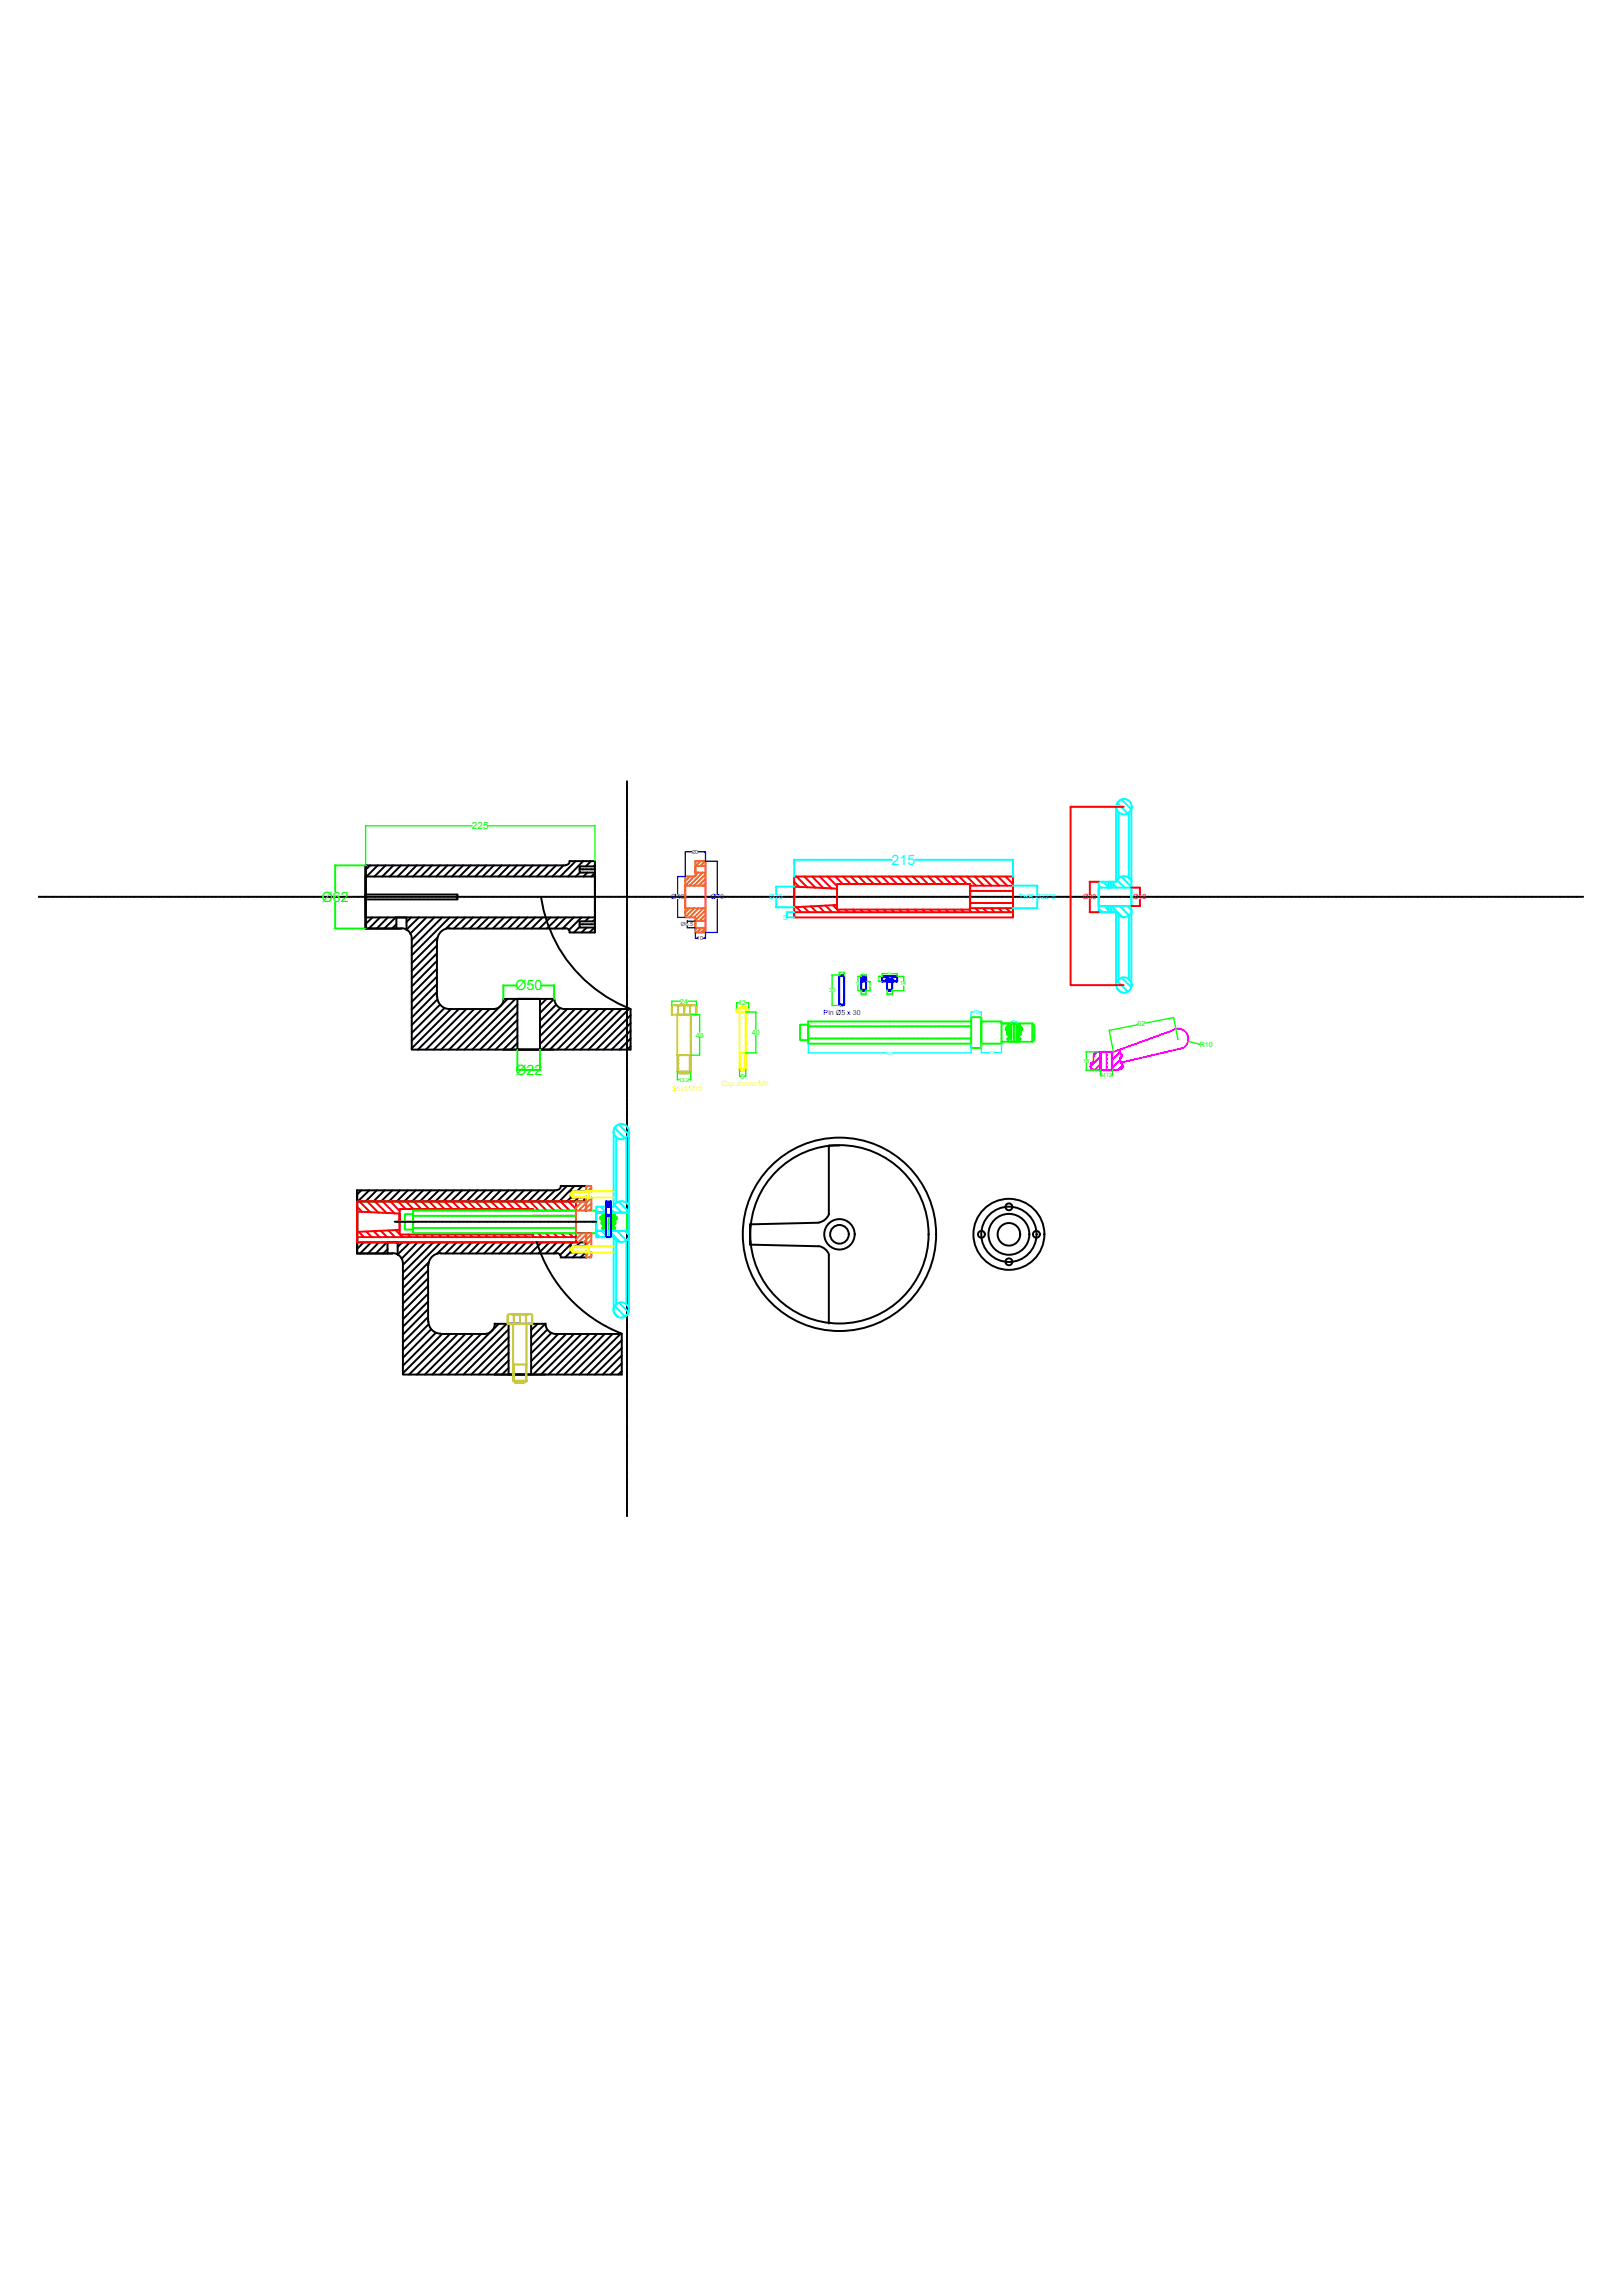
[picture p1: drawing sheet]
<svg xmlns="http://www.w3.org/2000/svg" width="210mm" height="297mm" viewBox="0 0 210 297" stroke-linecap="round" stroke-linejoin="round" font-family="sans-serif">
<defs><g id="words">
<text font-size="1.8" fill="#0ff" x="115.4" y="111.9">215</text>
<g font-size="1.8" fill="#0f0">
<text x="41.6" y="116.7">Ø62</text>
<text x="66.7" y="128.1">Ø50</text>
<text x="66.7" y="139.1">Ø22</text>
</g>
<text font-size="1.3" fill="#0f0" x="61.1" y="107.3">225</text>
<g font-size=".9" fill="#00f">
<text x="86.9" y="116.4">Ø40</text>
<text x="92" y="116.4">Ø70</text>
<text x="106.6" y="131.3">Pin Ø5 x 30</text>
</g>
<g font-size=".9" fill="#0ff">
<text x="99.6" y="116.4">Ø20</text>
<text x="101.3" y="119">5</text>
<text x="131.9" y="116.4">THR Ø22*5</text>
</g>
<g font-size=".9" fill="#f00">
<text x="140.2" y="116.4">Ø30</text>
<text x="146.6" y="116.4">Ø18</text>
</g>
<g font-size=".9" fill="#0f0">
<text x="88" y="129.9">24</text>
<text x="95.5" y="130.1">12</text>
<text x="90" y="134.2">40</text>
<text x="97.3" y="133.9">40</text>
<text x="147.2" y="132.8">62</text>
<text x="155.3" y="135.4">R10</text>
<text x="95.8" y="139.6">6</text>
</g>
<g font-size=".9" fill="#ff0">
<text x="87" y="141.2">Stud M12</text>
<text x="93.4" y="140.4">Cap Screw M6</text>
</g>
<g font-size=".7" fill="#00f">
<text x="89.6" y="110.5">20</text>
<text x="88.1" y="119.8">Ø6.5</text>
<text x="90.2" y="121.6">10</text>
</g>
<g font-size=".7" fill="#0f0">
<text x="107.3" y="128.4">30</text>
<text x="108.7" y="126.1">5</text>
<text x="116.5" y="127.5">14</text>
<text x="140.2" y="137.5">18</text>
<text x="87.8" y="139.9">13.2</text>
<text x="142.5" y="139.4">M12</text>
</g>
<text font-size=".7" fill="#0ff" x="125.9" y="131.2">10</text>
<g font-size=".6" fill="#0f0">
<text x="110.7" y="127.5">14</text>
<text x="111.4" y="128.8">Ø5</text>
<text x="111.6" y="126.3">5</text>
<text x="112.4" y="127.8">9</text>
<text x="113.6" y="126.9">5</text>
<text x="114.8" y="128.8">Ø5</text>
<text x="114.8" y="126.2">15</text>
</g>
<g font-size=".6" fill="#0ff">
<text x="114.7" y="136.4">160</text>
<text x="128" y="136.3">20</text>
</g>
<text font-size=".4" fill="#0ff" x="131" y="132.3">Ø5</text>
</g></defs>
<!-- layer: 0 -->
<g fill="none" stroke="#000" stroke-width=".25">
<path d="M4.9 116h.3M5.2 116h.1M5.4 116h.3M5.7 116h.1M5.9 116h.3M6.3 116h.1M6.4 116h.4M6.8 116h.1M6.9 116h.4M7.4 116h.1M7.5 116h.3M7.9 116h.1"/>
<path d="M8 116h.3M8.4 116h.1M8.5 116h.4M8.9 116h.1M9 116h.4M9.5 116h.1M9.6 116h.3M10 116h.1M10.1 116h.3M10.5 116h.1M10.7 116h.3M11 116h.1"/>
<path d="M11.2 116h.3M11.5 116h.1M11.7 116h.3M12.1 116h.1M12.2 116h.4M12.6 116h.1M12.7 116h.4M13.2 116h.1M13.3 116h.3M13.7 116h.1M13.8 116h.3M14.2 116h.1"/>
<path d="M14.3 116h.4M14.7 116h.1M14.8 116h.4M15.3 116h.1M15.4 116h.3M15.8 116h.1M15.9 116h.3M16.3 116h.1M16.5 116h.2M16.8 116h.1M17 116h.3M17.3 116h.1"/>
<path d="M17.5 116h.3M17.9 116h.1M18 116h.4M18.4 116h.1M18.5 116h.4M19 116h.1M19.1 116h.3M19.5 116h.1M19.6 116h.3M20 116h.1M20.1 116h.4M20.5 116h.1"/>
<path d="M20.6 116h.4M21.1 116h.1M21.2 116h.3M21.6 116h.1M21.7 116h.3M22.1 116h.1M22.3 116h.2M22.6 116h.1M22.8 116h.3M23.1 116h.1M23.3 116h.3M23.7 116h.1"/>
<path d="M23.8 116h.4M24.2 116h.1M24.3 116h.4M24.8 116h.1M24.9 116h.3M25.3 116h.1M25.4 116h.3M25.8 116h.1M25.9 116h.4M26.3 116h.1M26.4 116h.4M26.9 116h.1"/>
<path d="M27 116h.3M27.4 116h.1M27.5 116h.3M27.9 116h.1M28.1 116h.2M28.4 116h.1M28.6 116h.3M28.9 116h.1M29.1 116h.3M29.5 116h.1M29.6 116h.4M30 116h.1"/>
<path d="M30.1 116h.4M30.6 116h.1M30.7 116h.3M31.1 116h.1M31.2 116h.3M31.6 116h.1M31.7 116h.4M32.1 116h.1M32.2 116h.4M32.7 116h.1M32.8 116h.3M33.2 116h.1"/>
<path d="M33.3 116h.3M33.7 116h.1M33.9 116h.2M34.2 116h.1M34.4 116h.3M34.7 116h.1M34.9 116h.3M35.3 116h.1M35.4 116h.4M35.8 116h.1M35.9 116h.4M36.4 116h.1"/>
<path d="M36.5 116h.3M36.9 116h.1M37 116h.3M37.4 116h.1M37.5 116h.4M37.9 116h.1M38 116h.4M38.5 116h.1M38.6 116h.3M39 116h.1M39.1 116h.3M39.5 116h.1"/>
<path d="M39.7 116h.2M40 116h.1M40.2 116h.3M40.5 116h.1M40.7 116h.3M41.1 116h.1M41.2 116h.4M41.6 116h.1M41.7 116h.4M42.1 116h.1M42.3 116h.3M42.7 116h.1"/>
<path d="M42.8 116h.3M43.2 116h.1M43.3 116h.4M43.7 116h.1M43.8 116h.4M44.3 116h.1M44.4 116h.3M44.8 116h.1M44.9 116h.3M45.3 116h.1M45.5 116h.2M45.8 116h.1"/>
<path d="M46 116h.3M46.3 116h.1M46.5 116h.3M46.9 116h.1M47 116h.4M47.3 113.4h29.7v5.3h-29.7v-2.7v.4h11.9v-.7h-11.9v.3zM47.4 116h.1M47.5 116h.4M47.9 112l-.6 .5M47.9 116h.1M48.1 116h.3M48.2 118.7l-.9 .8"/>
<path d="M48.5 116h.1M48.6 116h.3M48.9 112l-1.5 1.4M49 116h.1M49.1 116h.3M49.2 118.7l-1.5 1.4M49.5 116h.1M49.6 116h.4M49.9 112l-1.4 1.4M50.1 116h.1M50.2 118.7l-1.4 1.4M50.2 116h.3"/>
<path d="M50.6 116h.1M50.7 116h.3M50.9 112l-1.4 1.4M51.1 116h.1M51.2 118.7l-1.5 1.4M51.3 116h.2M51.3 119.6l-.6 .5M51.6 116h.1M51.8 116h.3M51.9 112l-1.5 1.4M52.1 116h.1M52.3 116h.3"/>
<path d="M52.7 116h.1M52.8 116h.4M52.9 112l-1.4 1.4M53.2 118.7l-.6 .6M53.2 116h.1M53.3 116h.4M53.7 116h.1M53.9 116h.3M53.9 112l-1.4 1.4M54.2 118.7l-1.6 1.6M54.3 116h.1M54.4 116h.3"/>
<path d="M54.8 116h.1M54.9 112l-1.4 1.4M54.9 116h.3M55.2 118.7l-2.1 2.1M55.3 116h.1M55.4 116h.4M55.9 116h.1M55.9 112l-1.4 1.4M56 116h.3M56.2 118.7l-2.9 2.9M56.4 116h.1M56.5 116h.3"/>
<path d="M56.9 116h.1M56.9 112l-1.4 1.4M57.1 116h.2M57.2 118.7l-3.9 3.9M57.4 116h.1M57.6 116h.3M57.9 112l-1.4 1.4M57.9 116h.1M58.1 116h.3M58.2 118.7l-4.9 4.9M58.5 116h.1M58.6 116h.4"/>
<path d="M58.9 112l-1.4 1.4M59 116h.1M59.1 116h.4M59.2 118.7l-1.5 1.5M59.5 116h.1M59.7 116h.3M59.9 112l-1.4 1.4M60.1 116h.1M60.2 116h.3M60.2 118.7l-1.5 1.4M60.6 116h.1M60.7 116h.3"/>
<path d="M60.9 112l-1.4 1.4M61.1 116h.1M61.2 118.7l-1.4 1.4M61.2 116h.4M61.6 116h.1M61.8 116h.3M61.9 112l-1.4 1.4M62.2 116h.1M62.2 118.7l-1.4 1.4M62.3 116h.3M62.7 116h.1M62.9 116h.2"/>
<path d="M62.9 112l-1.4 1.4M63.2 118.7l-1.4 1.4M63.2 116h.1M63.4 116h.3M63.7 116h.1M63.9 116h.3M63.9 112l-1.4 1.4M64.2 118.7l-1.4 1.4M64.3 116h.1M64.4 116h.4M64.8 116h.1M64.9 112l-1.4 1.4"/>
<path d="M64.9 116h.4M65.2 118.7l-1.4 1.4M65.3 116h.1M65.5 116h.3M65.9 116h.1M65.9 112l-1.4 1.4M66 116h.3M66.2 118.7l-1.4 1.4M66.4 116h.1M66.5 116h.3M66.9 112l-1.4 1.4M66.9 116h.1"/>
<path d="M67 116h.4M67.2 118.7l-1.4 1.4M67.4 116h.1M67.6 116h.3M67.9 112l-1.4 1.4M68 116h.1M68.1 116h.3M68.2 118.7l-1.4 1.4M68.5 116h.1M68.7 116h.2M68.9 112l-1.4 1.4M69 116h.1"/>
<path d="M69.2 116h.3M69.2 118.7l-1.4 1.4M69.5 116h.1M69.7 116h.3a18.4 18.4 0 0 0 11.6 14.5M69.9 112l-1.4 1.4M70.1 116h.1M70.2 118.7l-1.4 1.4M70.2 116h.4M70.6 116h.1M70.7 116h.4M70.9 112l-1.4 1.4M71.1 116h.1"/>
<path d="M71.2 118.7l-1.4 1.4M71.3 116h.3M71.7 116h.1M71.8 116h.3M72 112l-1.5 1.4M72.2 116h.1M72.2 118.7l-1.4 1.4M72.3 116h.3M72.7 116h.1M72.8 116h.4M72.9 112l-1.4 1.4M73.2 112h-25.9v8.1h4.6h-4.6v-8.1v8.1"/>
<path d="M73.2 118.7l-1.4 1.4M73.2 116h.1M73.4 116h.3M73.7 111.4h3.3v9.2h-3.3M73.7 111.4v.3l-.2 .1-.3 .1M73.8 116h.1M73.9 116h.3M74.2 118.7l-1.4 1.4M74.3 116h.1M74.5 116h.2M74.5 111.4l-2 2M74.8 116h.1"/>
<path d="M75 116h.3M75 112.5v.4h2M75 119.9l-.7 .7M75 112.9l-.5 .5M75.3 118.7l-1.7 1.6M75.3 116h.1M75.4 119.6h-.4v.4h2M75.4 112.5h.1M75.4 119.6h.1M75.5 111.4l-2 2M75.5 116h.3M75.6 112.5h.3"/>
<path d="M75.6 119.6h.3M75.9 116h.1M76 112.5h.1M76 119.6h.1M76 112.9l-.5 .5M76 116h.4M76.1 112.5h.3M76.1 119.6h.3M76.2 118.7l-.5 .5M76.4 116h.1M76.5 111.4l-.7 .7M76.5 112.5h.1"/>
<path d="M76.5 119.6h.1M76.5 116h.4M76.6 112.5h.4M76.6 119.6h.4M76.9 116h.1M77 112.1h-2v.4h.4M77 119.2h-2v.4M77 111.9l-.2 .2M77 112.9l-.5 .5M77 118.9l-.3 .3M77.1 116h.3M77.5 116h.1"/>
<path d="M77.6 116h.3M78 116h.1M78.1 116h.3M78.5 116h.1M78.6 116h.4M79 116h.1M79.2 116h.3M79.6 116h.1M79.7 116h.3M80.1 116h.1M80.2 116h.3M80.6 116h.1"/>
<path d="M80.8 116h.3M81.1 116h.1M81.1 101.1v.2M81.1 101.4v.1M81.1 101.5v.4M81.1 101.9v.1M81.1 102.1v.3M81.1 102.5h.1M81.1 102.6v.3M81.1 103v.1M81.1 103.1v.3M81.1 103.5v.1"/>
<path d="M81.1 103.7v.3M81.1 104v.1M81.1 104.2v.3M81.1 104.5v.1M81.1 104.7v.3M81.1 105.1h.1M81.1 105.2v.4M81.1 105.6v.1M81.1 105.7v.4M81.1 106.2h.1M81.1 106.3v.3M81.1 106.7v.1"/>
<path d="M81.1 106.8v.3M81.1 107.2v.1M81.1 107.3v.3M81.1 107.7v.1M81.1 107.9v.3M81.1 108.3h.1M81.1 108.4v.3M81.1 108.8v.1M81.1 108.9v.3M81.1 109.3v.1M81.1 109.5v.3M81.1 109.8v.1"/>
<path d="M81.1 110v.3M81.1 110.3v.1M81.1 110.5v.3M81.1 110.9h.1M81.1 111v.4M81.1 111.4v.1M81.1 111.5v.4M81.1 112h.1M81.1 112.1v.3M81.1 112.5v.1M81.1 112.6v.3M81.1 113v.1"/>
<path d="M81.1 113.1v.3M81.1 113.5v.1M81.1 113.7v.3M81.1 114v.1M81.1 114.2v.3M81.1 114.6v.1M81.1 114.7v.3M81.1 115.1v.1M81.1 115.3v.3M81.1 115.6v.1M81.1 115.8v.3M81.1 116.1v.1"/>
<path d="M81.1 116.3v.3M81.1 116.7h.1M81.1 116.8v.4M81.1 117.2v.1M81.1 117.3v.4M81.1 117.8h.1M81.1 117.9v.3M81.1 118.3h.1M81.1 118.4v.3M81.1 118.8v.1M81.1 118.9v.3M81.1 119.3v.1"/>
<path d="M81.1 119.5v.3M81.1 119.8v.1M81.3 116h.3M81.7 116h.1M81.8 116h.4M82.2 116h.1M82.3 116h.4M82.7 116h.1M82.9 116h.3M83.3 116h.1M83.4 116h.3M83.8 116h.1"/>
<path d="M83.9 116h.3M84.3 116h.1M84.4 116h.4M84.8 116h.1M85 116h.3M85.4 116h.1M85.5 116h.3M85.9 116h.1M86 116h.3M86.4 116h.1M86.6 116h.3M86.9 116h.1"/>
<path d="M87.1 116h.3M87.5 116h.1M87.6 116h.4M88 116h.1M88.1 116h.4M88.5 116h.1M88.7 116h.3M89.1 116h.1M89.2 116h.3M89.6 116h.1M89.7 116h.3M90.1 116h.1"/>
<path d="M90.2 116h.4M90.6 116h.1M90.8 116h.3M91.2 116h.1M91.3 116h.3M91.7 116h.1M91.8 116h.3M92.2 116h.1M92.4 116h.3M92.7 116h.1M92.9 116h.3M93.3 116h.1"/>
<path d="M93.4 116h.4M93.8 116h.1M93.9 116h.4M94.3 116h.1M94.5 116h.3M94.9 116h.1M95 116h.3M95.4 116h.1M95.5 116h.3M95.9 116h.1M96 116h.4M96.4 116h.1"/>
<path d="M96.6 116h.3M97 116h.1M97.1 116h.3M97.5 116h.1M97.6 116h.3M98 116h.1M98.2 116h.3M98.5 116h.1M98.7 116h.3M99.1 116h.1M99.2 116h.4M99.6 116h.1"/>
<path d="M99.7 116h.4M100.1 116h.1M100.3 116h.3M100.7 116h.1M100.8 116h.3M101.2 116h.1M101.3 116h.3M101.7 116h.1M101.8 116h.4M102.2 116h.1M102.4 116h.3M102.8 116h.1"/>
<path d="M102.9 116h.3M103.3 116h.1M103.4 116h.3M103.8 116h.1M104 116h.3M104.3 116h.1M104.5 116h.3M104.9 116h.1M105 116h.4M105.4 116h.1M105.5 116h.4M105.9 116h.1"/>
<path d="M106.1 116h.3M106.5 116h.1M106.6 116h.3M107 116h.1M107.1 116h.3M107.5 116h.1M107.6 116h.4M108 116h.1M108.2 116h.3M108.6 116h.1M108.7 116h.3M109.1 116h.1"/>
<path d="M109.2 116h.3M109.6 116h.1M109.8 116h.3M110.1 116h.1M110.3 116h.3M110.7 116h.1M110.8 116h.4M111.2 116h.1M111.3 116h.4M111.7 116h.1M111.9 116h.3M112.3 116h.1"/>
<path d="M112.4 116h.3M112.8 116h.1M112.9 116h.3M113.3 116h.1M113.4 116h.4M113.8 116h.1M114 116h.3M114.4 116h.1M114.5 116h.3M114.9 116h.1M115 116h.3M115.4 116h.1"/>
<path d="M115.6 116h.3M115.9 116h.1M116.1 116h.3M116.5 116h.1M116.6 116h.4M117 116h.1M117.1 116h.4M117.5 116h.1M117.7 116h.3M118.1 116h.1M118.2 116h.3M118.6 116h.1"/>
<path d="M118.7 116h.3M119.1 116h.1M119.2 116h.4M119.6 116h.1M119.8 116h.3M120.2 116h.1M120.3 116h.3M120.7 116h.1M120.8 116h.3M121.2 116h.1M121.4 116h.3M121.7 116h.1"/>
<path d="M121.9 116h.3M122.3 116h.1M122.4 116h.4M122.8 116h.1M122.9 116h.4M123.3 116h.1M123.5 116h.3M123.9 116h.1M124 116h.3M124.4 116h.1M124.5 116h.3M124.9 116h.1"/>
<path d="M125 116h.4M125.4 116h.1M125.6 116h.3M126 116h.1M126.1 116h.3M126.5 116h.1M126.6 116h.3M127 116h.1M127.2 116h.3M127.5 116h.1M127.7 116h.3M128.1 116h.1"/>
<path d="M128.2 116h.4M128.6 116h.1M128.7 116h.4M129.1 116h.1M129.3 116h.3M129.7 116h.1M129.8 116h.3M130.2 116h.1M130.3 116h.3M130.7 116h.1M130.8 116h.4M131.2 116h.1"/>
<path d="M131.4 116h.3M131.8 116h.1M131.9 116h.3M132.3 116h.1M132.4 116h.3M132.8 116h.1M133 116h.3M133.3 116h.1M133.5 116h.3M133.9 116h.1M134 116h.4M134.4 116h.1"/>
<path d="M134.5 116h.4M134.9 116h.1M135.1 116h.3M135.5 116h.1M135.6 116h.3M136 116h.1M136.1 116h.3M136.5 116h.1M136.6 116h.4M137 116h.1M137.2 116h.3M137.6 116h.1"/>
<path d="M137.7 116h.3M138.1 116h.1M138.2 116h.3M138.6 116h.1M138.8 116h.3M139.1 116h.1M139.3 116h.3M139.7 116h.1M139.8 116h.4M140.2 116h.1M140.3 116h.4M140.7 116h.1"/>
<path d="M140.9 116h.3M141.3 116h.1M141.4 116h.3M141.8 116h.1M141.9 116h.3M142.3 116h.1M142.4 116h.4M142.8 116h.1M143 116h.3M143.4 116h.1M143.5 116h.3M143.9 116h.1"/>
<path d="M144 116h.3M144.4 116h.1M144.6 116h.3M144.9 116h.1M145.1 116h.3M145.5 116h.1M145.6 116h.4M146 116h.1M146.1 116h.4M146.5 116h.1M146.7 116h.3M147.1 116h.1"/>
<path d="M147.2 116h.3M147.6 116h.1M147.7 116h.3M148.1 116h.1M148.2 116h.4M148.6 116h.1M148.8 116h.3M149.2 116h.1M149.3 116h.3M149.7 116h.1M149.8 116h.3M150.2 116h.1"/>
<path d="M150.4 116h.3M150.7 116h.1M150.9 116h.3M151.3 116h.1M151.4 116h.4M151.8 116h.1M151.9 116h.4M152.3 116h.1M152.5 116h.3M152.9 116h.1M153 116h.3M153.4 116h.1"/>
<path d="M153.5 116h.3M153.9 116h.1M154 116h.4M154.4 116h.1M154.6 116h.3M155 116h.1M155.1 116h.3M155.5 116h.1M155.6 116h.3M156 116h.1M156.2 116h.3M156.5 116h.1"/>
<path d="M156.7 116h.3M157.1 116h.1M157.2 116h.4M157.6 116h.1M157.7 116h.4M158.1 116h.1M158.3 116h.3M158.7 116h.1M158.8 116h.3M159.2 116h.1M159.3 116h.3M159.7 116h.1"/>
<path d="M159.8 116h.4M160.2 116h.1M160.4 116h.3M160.8 116h.1M160.9 116h.3M161.3 116h.1M161.4 116h.3M161.8 116h.1M162 116h.3M162.3 116h.1M162.5 116h.3M162.9 116h.1"/>
<path d="M163 116h.4M163.4 116h.1M163.5 116h.4M163.9 116h.1M164.1 116h.3M164.5 116h.1M164.6 116h.3M165 116h.1M165.1 116h.3M165.5 116h.1M165.6 116h.4M166 116h.1"/>
<path d="M166.1 116h.4M166.6 116h.1M166.7 116h.3M167.1 116h.1M167.2 116h.3M167.6 116h.1M167.8 116h.3M168.1 116h.1M168.3 116h.3M168.7 116h.1M168.8 116h.3M169.2 116h.1"/>
<path d="M169.3 116h.4M169.7 116h.1M169.9 116h.3M170.3 116h.1M170.4 116h.3M170.8 116h.1M170.9 116h.3M171.3 116h.1M171.4 116h.4M171.8 116h.1M171.9 116h.4M172.4 116h.1"/>
<path d="M172.5 116h.3M172.9 116h.1M173 116h.3M173.4 116h.1M173.6 116h.3M173.9 116h.1M174.1 116h.3M174.5 116h.1M174.6 116h.3M175 116h.1M175.1 116h.4M175.5 116h.1"/>
<path d="M175.7 116h.3M176.1 116h.1M176.2 116h.3M176.6 116h.1M176.7 116h.3M177.1 116h.1M177.2 116h.4M177.6 116h.1M177.7 116h.4M178.2 116h.1M178.3 116h.3M178.7 116h.1"/>
<path d="M178.8 116h.3M179.2 116h.1M179.4 116h.3M179.7 116h.1M179.9 116h.3M180.3 116h.1M180.4 116h.3M180.8 116h.1M180.9 116h.4M181.3 116h.1M181.5 116h.3M181.8 116h.1"/>
<path d="M182 116h.3M182.4 116h.1M182.5 116h.3M182.9 116h.1M183 116h.4M183.4 116h.1M183.5 116h.4M184 116h.1M184.1 116h.3M184.5 116h.1M184.6 116h.3M185 116h.1"/>
<path d="M185.2 116h.3M185.5 116h.1M185.7 116h.3M186.1 116h.1M186.2 116h.3M186.6 116h.1M186.7 116h.4M187.1 116h.1M187.3 116h.3M187.6 116h.1M187.8 116h.3M188.2 116h.1"/>
<path d="M188.3 116h.3M188.7 116h.1M188.8 116h.4M189.2 116h.1M189.3 116h.4M189.8 116h.1M189.9 116h.3M190.3 116h.1M190.4 116h.3M190.8 116h.1M191 116h.3M191.3 116h.1"/>
<path d="M191.5 116h.3M191.9 116h.1M192 116h.3M192.4 116h.1M192.5 116h.4M192.9 116h.1M193.1 116h.3M193.4 116h.1M193.6 116h.3M194 116h.1M194.1 116h.3M194.5 116h.1"/>
<path d="M194.6 116h.4M195 116h.1M195.1 116h.4M195.6 116h.1M195.7 116h.3M196.1 116h.1M196.2 116h.3M196.6 116h.1M196.8 116h.3M197.1 116h.1M197.3 116h.3M197.7 116h.1"/>
<path d="M197.8 116h.3M198.2 116h.1M198.3 116h.4M198.7 116h.1M198.9 116h.3M199.2 116h.1M199.4 116h.3M199.8 116h.1M199.9 116h.3M200.3 116h.1M200.4 116h.4M200.8 116h.1"/>
<path d="M200.9 116h.4M201.4 116h.1M201.5 116h.3M201.9 116h.1M202 116h.3M202.4 116h.1M202.6 116h.3M202.9 116h.1M203.1 116h.3M203.5 116h.1M203.6 116h.3M204 116h.1"/>
<path d="M204.1 116h.4M204.5 116h.1M204.7 116h.2M51.3 120.1v-1.4h1.3v1.6M52 120.1a1.33 1.33 0 0 1 1.3 1.3M53.3 121.4v14.4h28.3v-5.3h-8.5M56.5 122.3l-3.2 3.3M56.5 123.3l-3.2 3.3M56.5 124.3l-3.2 3.3M56.5 125.3l-3.2 3.3M56.5 126.4l-3.2 3.2M56.5 127.3l-3.2 3.3"/>
<path d="M56.5 128.3l-3.2 3.3M56.5 121.7v7.3M56.6 129a1.59 1.59 0 0 0 1.6 1.5M56.6 129.3l-3.3 3.3M56.6 121.3l-3.3 3.3M56.9 130l-3.6 3.6M57.5 130.4l-4.2 4.2M58.2 120.1h15M58.2 120.1a1.59 1.59 0 0 0-1.6 1.6M58.4 130.5l-5.1 5.1M59.4 130.5l-5.3 5.3M60.4 130.5l-5.3 5.3"/>
<path d="M61.4 130.5l-5.3 5.3M62.4 130.5l-5.3 5.3M63.4 130.5l-5.3 5.3M65.1 129.2h3.3h-1.4v6.6h2.9v-6.6h-1.5h3.3l-1.8 1.8M65.2 129.2a1.33 1.33 0 0 1-1.4 1.3h-5.6M65.7 129.2l-6.6 6.6M66.7 129.2l-6.6 6.6M67 129.9l-5.9 5.9M67 131l-4.9 4.8M67 131.9l-3.9 3.9M67 133l-2.9 2.8M67 134l-1.9 1.8h6.6"/>
<path d="M67 134.9l-.9 .9M70.7 129.2l-.8 .9M71.7 129.2a1.33 1.33 0 0 0 1.4 1.3M72 130l-2.1 2.1M72.5 130.4l-2.6 2.7M73.2 120.1l.3 .1 .2 .1v.3M73.4 130.5l-3.5 3.6M74.4 130.5l-4.5 4.6M75.4 130.5l-5.3 5.3M75.9 120l-.6 .6M76.4 130.5l-5.3 5.3M76.9 120l-.6 .6"/>
<path d="M77.4 130.5l-5.3 5.3M78.4 130.5l-5.3 5.3M79.4 130.5l-5.2 5.3M80.4 130.5l-5.3 5.3M81.1 120v.3M81.1 120.4h.1M81.1 120.5v.3M81.1 120.9v.1M81.1 121.1v.3M81.1 121.4v.1M81.1 121.6v.3M81.1 121.9v.1"/>
<path d="M81.1 122.1v.3M81.1 122.5h.1M81.1 122.6v.4M81.1 123v.1M81.1 123.1v.4M81.1 123.6h.1M81.1 123.7v.3M81.1 124.1h.1M81.1 124.2v.3M81.1 124.6v.1M81.1 124.7v.3M81.1 125.1v.1"/>
<path d="M81.1 125.3v.3M81.1 125.6v.1M81.1 125.8v.3M81.1 126.2h.1M81.1 126.3v.3M81.1 126.7v.1M81.1 126.9v.3M81.1 127.2v.1M81.1 127.4v.3M81.1 127.7v.1M81.1 127.9v.3M81.1 128.3h.1"/>
<path d="M81.1 128.4v.4M81.1 128.8v.1M81.1 128.9v.4M81.1 129.4h.1M81.1 129.5v.3M81.1 129.9h.1M81.1 130v.3M81.1 130.4v.1M81.1 130.5v.3M81.1 130.9v.1M81.1 131v.4M81.1 131.4v.1"/>
<path d="M81.1 131.6v.3M81.1 132h.1M81.1 132.1v.3M81.1 132.5v.1M81.1 132.6v.4M81.1 133v.1M81.1 133.2v.3M81.1 133.5v.1M81.1 133.7v.3M81.1 134.1h.1M81.1 134.2v.4M81.1 134.6v.1"/>
<path d="M81.1 134.7v.4M81.1 135.2h.1M81.1 135.3v.3M81.1 135.7h.1M81.1 136.2v.1M81.1 136.3v.3M81.1 136.7v.1M81.1 136.8v.4M81.1 137.2v.1M81.1 137.4v.3M81.1 137.8h.1M81.1 137.9v.3"/>
<path d="M81.1 138.3v.1M81.1 138.4v.4M81.1 138.8v.1M81.1 139v.3M81.1 139.3v.1M81.1 139.5v.3M81.1 139.9h.1M81.4 130.5l-5.3 5.3M81.6 131.3l-4.4 4.5M81.6 132.4l-3.5 3.4M81.6 133.3l-2.5 2.5M81.6 134.4l-1.4 1.4"/>
<path d="M81.6 135.4l-.5 .4v.3M46.2 157.8v2.9h29.6v-1.2v1.9M46.8 154l-.6 .5M47.8 154l-1.5 1.4M48.8 154l-1.5 1.4M49.8 154l-1.5 1.4M50.8 154l-1.5 1.4M51.1 158.1h.3M51.4 158.1h.1M51.5 158.1h.4M51.8 154l-1.5 1.4M52 158.1h.1"/>
<path d="M52.1 158.1h.3M52.5 158.1h.1M52.6 158.1h.3M52.8 154l-1.5 1.4M53 158.1h.1M53.2 158.1h.3M53.5 158.1h.1M53.7 158.1h.3M53.8 154l-1.5 1.4M54.1 158.1h.1M54.2 158.1h.3M54.6 158.1h.1"/>
<path d="M54.7 158.1h.4M54.8 154l-1.5 1.4M55.1 158.1h.1M55.3 158.1h.3M55.7 158.1h.1M55.8 154l-1.5 1.4M55.8 158.1h.3M56.2 158.1h.1M56.3 158.1h.3M56.7 158.1h.1M56.8 154l-1.5 1.4M56.8 158.1h.4"/>
<path d="M57.2 158.1h.1M57.3 158.1h.4M57.8 154l-1.5 1.4M57.8 158.1h.1M57.9 158.1h.3M58.3 158.1h.1M58.4 158.1h.3M58.8 154l-1.5 1.4M58.8 158.1h.1M59 158.1h.3M59.3 158.1h.1M59.5 158.1h.3"/>
<path d="M59.8 154l-1.5 1.4M59.9 158.1h.1M60 158.1h.3M60.4 158.1h.1M60.5 158.1h.4M60.8 154l-1.5 1.4M60.9 158.1h.1M61.1 158.1h.3M61.5 158.1h.1M61.6 158.1h.3M61.8 154l-1.4 1.4M62 158.1h.1"/>
<path d="M62.1 158.1h.3M62.5 158.1h.1M62.6 158.1h.4M62.8 154l-1.5 1.4M63 158.1h.1M63.1 158.1h.4M63.6 158.1h.1M63.7 158.1h.3M63.8 154l-1.5 1.4M64.1 158.1h.1M64.2 158.1h.3M64.6 158.1h.1"/>
<path d="M64.8 158.1h.3M64.8 154l-1.4 1.4M65.1 158.1h.1M65.3 158.1h.3M65.7 158.1h.1M65.8 154l-1.5 1.4M65.8 158.1h.3M66.2 158.1h.1M66.3 158.1h.4M66.7 158.1h.1M66.8 154l-1.5 1.4M66.9 158.1h.3"/>
<path d="M67.3 158.1h.1M67.4 158.1h.3M67.8 158.1h.1M67.8 154l-1.4 1.4M67.9 158.1h.3M68.3 158.1h.1M68.4 158.1h.4M68.8 154l-1.5 1.4M68.8 158.1h.1M68.9 158.1h.4M69.4 158.1h.1M69.5 158.1h.3"/>
<path d="M69.8 154l-1.4 1.4M69.9 158.1h.1M70 158.1h.3M70.4 158.1h.1M70.6 158.1h.3M70.8 154l-1.4 1.4M70.9 158.1h.1M71.1 158.1h.3M71.5 158.1h.1M71.6 158.1h.3M71.8 154l-1.5 1.4M72 158.1h.1"/>
<path d="M72 154h-25.8v8.2h4.6h-4.6v-8.2v8.2M72.1 158.1h.4M72.5 158.1h.1M72.5 153.4h3.3v.8M72.6 153.4l-.1 .3-.2 .2-.2 .1M72.7 158.1h.3M73.1 158.1h.1M73.2 158.1h.3M73.3 153.4l-1.9 2M73.6 158.1h.1M73.7 158.1h.3M73.9 154.9l-.6 .5"/>
<path d="M74.1 158.1h.1M74.2 158.1h.4M74.3 153.4l-1.9 2M74.6 158.1h.1M74.7 158.1h.4M74.9 154.9l-.5 .5M75.2 158.1h.1M75.3 158.1h.3M75.3 153.4l-.6 .7M75.7 158.1h.1M75.8 158.1h.3M75.8 154.8v1.8v-1.2h-29.6v2.7"/>
<path d="M75.8 154.1h-1.9v.8h1.9M75.8 154l-.1 .1M75.8 155l-.4 .4M76.2 158.1h.1M76.4 158.1h.3M76.7 158.1h.1M76.9 158.1h.3M81.1 140v.4M81.1 140.4v.1M81.1 140.5v.4M81.1 141h.1M81.1 141.1v.3"/>
<path d="M81.1 141.5h.1M81.1 141.6v.3M81.1 142v.1M81.1 142.1v.3M81.1 142.5v.1M81.1 142.6v.4M81.1 143v.1M81.1 143.2v.3M81.1 143.6h.1M81.1 143.7v.3M81.1 144.1v.1M81.1 144.2v.4"/>
<path d="M81.1 144.6v.1M81.1 144.8v.3M81.1 145.1v.1M81.1 145.3v.3M81.1 145.7h.1M81.1 145.8v.4M81.1 146.2v.1M81.1 146.3v.4M81.1 146.8h.1M81.1 146.9v.3M81.1 147.3h.1M81.1 147.4v.3"/>
<path d="M81.1 147.8v.1M81.1 147.9v.3M81.1 148.3v.1M81.1 148.4v.4M81.1 148.8v.1M81.1 149v.3M81.1 149.4h.1M81.1 149.5v.3M81.1 149.9v.1M81.1 150v.4M81.1 150.4v.1M81.1 150.6v.3"/>
<path d="M81.1 150.9v.1M81.1 151.1v.3M81.1 151.5h.1M81.1 151.6v.4M81.1 152v.1M81.1 152.1v.4M81.1 152.6h.1M81.1 152.7v.3M81.1 153.1h.1M81.1 153.2v.3M81.1 153.6v.1M81.1 153.7v.3"/>
<path d="M81.1 154.1v.1M81.1 154.2v.4M81.1 154.6v.1M81.1 154.8v.3M81.1 155.2h.1M81.1 155.3v.3M81.1 155.7v.1M81.1 155.8v.4M81.1 156.2v.1M81.1 156.4v.3M81.1 156.7v.1M81.1 156.9v.3"/>
<path d="M81.1 157.3h.1M81.1 157.4v.4M81.1 157.8v.1M81.1 157.9v.4M81.1 158.4h.1M81.1 158.5v.3M81.1 158.9h.1M81.1 159v.3M81.1 159.4v.1M81.1 159.5v.3M81.1 159.9v.1M97.1 158.4v1.3"/>
<path d="M105.9 158.2l-8.8 .2v2.6l8.8 .2M107.3 157a1.71 1.71 0 0 1-1.3 1.2M108.6 148.2h-1.3v8.9M47.1 160.7l-.9 .9M48 160.7l-1.4 1.5M49.1 160.7l-1.5 1.5M50.1 160.7l-1.5 1.5M50.2 162.2v-1.5h1.3v1.6M50.2 161.6l-.6 .6M50.8 162.1a1.33 1.33 0 0 1 1.3 1.4M52.1 160.7l-.6 .6M52.1 163.5v14.3h28.4v-5.2h-8.6a1.33 1.33 0 0 1-1.3-1.4"/>
<path d="M53.1 160.7l-1.6 1.6M54 160.7l-2 2.1M55.1 160.7l-3 2.9M55.4 164.4l-3.3 3.3M55.4 165.4l-3.3 3.2M55.4 166.4l-3.3 3.3M55.4 167.4l-3.3 3.3M55.4 168.4l-3.3 3.2M55.4 169.4l-3.3 3.3M55.4 170.4l-3.3 3.3M55.4 163.7v7.3M55.4 170.9a1.59 1.59 0 0 0 1.6 1.6"/>
<path d="M55.4 171.4l-3.3 3.3M55.5 163.3l-3.4 3.4M55.8 172l-3.7 3.7M56.1 160.7l-4 4M56.4 172.5l-4.3 4.2M57 172.6h5.7M57 162.2h15M57 162.1a1.59 1.59 0 0 0-1.6 1.6M57.1 160.7l-5 4.9M57.2 172.6l-5.1 5.1M58.1 160.7l-1.6 1.5M58.2 172.6l-5.3 5.2"/>
<path d="M59.1 160.7l-1.5 1.5M59.3 172.6l-5.3 5.2M60.1 160.7l-1.5 1.5M60.2 172.6l-5.2 5.2M61.1 160.7l-1.5 1.5M61.2 172.6l-5.2 5.2M62.1 160.7l-1.5 1.5M62.3 172.6l-5.3 5.2M63.1 160.7l-1.5 1.5M64 171.3h3.3h-1.5v6.5h2.9v-6.5h-1.4h3.3M64 171.2a1.33 1.33 0 0 1-1.3 1.4M64.1 160.7l-1.5 1.5"/>
<path d="M64.5 171.3l-6.5 6.5M65.1 160.7l-1.4 1.5M65.6 171.3l-6.6 6.5M65.8 172l-5.8 5.8M65.8 173l-4.8 4.8M65.8 174l-3.8 3.8M65.8 175l-2.8 2.8M65.8 176l-1.8 1.8h6.6M65.8 177l-.8 .8M66.1 160.7l-1.5 1.5M67.1 160.7l-1.5 1.5M68.1 160.7l-1.4 1.5"/>
<path d="M69.1 160.7l-1.5 1.5M69.5 160.7a18.6 18.6 0 0 0 11 11.8M69.6 171.3l-.9 .8M70.1 160.7l-1.4 1.5M70.6 171.3l-1.9 1.8M70.8 172l-2.1 2.1M71.1 160.7l-1.4 1.5M71.4 172.5l-2.7 2.6M72.1 162.1l.2 .1 .2 .2 .1 .3M72.1 160.7l-1.5 1.5M72.2 172.6l-3.5 3.5M73.1 160.7l-1.4 1.5"/>
<path d="M73.3 172.6l-4.6 4.5M73.9 162l-.8 .7M74.1 160.7l-1.6 1.7M74.3 172.6l-5.3 5.2M74.8 162l-.7 .7M75.1 160.7l-.5 .5M75.3 172.6l-5.3 5.2M75.8 162l-.7 .7M75.8 161.9v.8h-3.3M75.8 161.2h-1.9v.8h1.9M75.8 161l-.2 .2M76.3 172.6l-5.3 5.2"/>
<path d="M77.3 172.6l-5.3 5.2M78.3 172.6l-5.3 5.2M79.3 172.6l-5.3 5.2M80.3 172.6l-5.3 5.2M80.5 173.4l-4.5 4.4M80.5 174.4l-3.5 3.4M80.5 175.4l-2.5 2.4M80.5 176.4l-1.5 1.4M80.5 177.4l-.5 .4M81.1 160v.4M81.1 160.4v.1M81.1 160.6v.3"/>
<path d="M81.1 161h.1M81.1 161.1v.3M81.1 161.5v.1M81.1 161.6v.4M81.1 162v.1M81.1 162.2v.3M81.1 162.5v.1M81.1 162.7v.3M81.1 163.1h.1M81.1 163.2v.4M81.1 163.6v.1M81.1 163.7v.4"/>
<path d="M81.1 164.2h.1M81.1 164.3v.3M81.1 164.7h.1M81.1 164.8v.3M81.1 165.2v.1M81.1 165.3v.3M81.1 165.7v.1M81.1 165.8v.4M81.1 166.2v.1M81.1 166.4v.3M81.1 166.8h.1M81.1 166.9v.3"/>
<path d="M81.1 167.3v.1M81.1 167.4v.4M81.1 167.8v.1M81.1 168v.3M81.1 168.3v.1M81.1 168.5v.3M81.1 168.9h.1M81.1 169v.4M81.1 169.4v.1M81.1 169.5v.4M81.1 170h.1M81.1 170.1v.3"/>
<path d="M81.1 170.5h.1M81.1 170.6v.3M81.1 171v.1M81.1 171.1v.3M81.1 171.5v.1M81.1 171.6v.4M81.1 172v.1M81.1 172.2v.3M81.1 172.6h.1M81.1 172.7v.3M81.1 173.1v.1M81.1 173.2v.4"/>
<path d="M81.1 173.6v.1M81.1 173.8v.3M81.1 174.1v.1M81.1 174.3v.3M81.1 174.7h.1M81.1 174.8v.4M81.1 175.2v.1M81.1 175.3v.4M81.1 175.8h.1M81.1 175.9v.3M81.1 176.3h.1M81.1 176.4v.3"/>
<path d="M81.1 176.8v.1M81.1 176.9v.3M81.1 177.3v.1M81.1 177.4v.4M81.1 177.8v.1M81.1 178v.3M81.1 178.4h.1M81.1 178.5v.3M81.1 178.9v.1M81.1 179v.4M81.1 179.4v.1M81.1 179.6v.3"/>
<path d="M81.1 179.9v.1M106 161.2a1.71 1.71 0 0 1 1.3 1.1M107.3 162.3v8.9M81.1 180.1v.3M81.1 180.5h.1M81.1 180.6v.4M81.1 181v.1M81.1 181.1v.4M81.1 181.6h.1M81.1 181.7v.3M81.1 182.1h.1M81.1 182.2v.3"/>
<path d="M81.1 182.6v.1M81.1 182.7v.3M81.1 183.1v.1M81.1 183.2v.4M81.1 183.6v.1M81.1 183.8v.3M81.1 184.2h.1M81.1 184.3v.3M81.1 184.7v.1M81.1 184.8v.4M81.1 185.2v.1M81.1 185.4v.3"/>
<path d="M81.1 185.7v.1M81.1 185.9v.3M81.1 186.3h.1M81.1 186.4v.4M81.1 186.8v.1M81.1 186.9v.4M81.1 187.4h.1M81.1 187.5v.3M81.1 187.9h.1M81.1 188v.3M81.1 188.4v.1M81.1 188.5v.3"/>
<path d="M81.1 188.9v.1M81.1 189v.4M81.1 189.4v.1M81.1 189.6v.3M81.1 190h.1M81.1 190.1v.3M81.1 190.5v.1M81.1 190.6v.4M81.1 191v.1M81.1 191.2v.3M81.1 191.5v.1M81.1 191.7v.3"/>
<path d="M81.1 192.1h.1M81.1 192.2v.4M81.1 192.6v.1M81.1 192.7v.4M81.1 193.2h.1M81.1 193.3v.3M81.1 193.7h.1M81.1 193.8v.3M81.1 194.2v.1M81.1 194.3v.3M81.1 194.7v.1M81.1 194.8v.4"/>
<path d="M81.1 195.2v.1M81.1 195.4v.3M81.1 195.8h.1M81.1 195.9v.3"/>
<circle cx="108.6" cy="159.7" r="12.5"/>
<circle cx="108.6" cy="159.7" r="11.5"/>
<circle cx="108.6" cy="159.7" r="1.97"/>
<circle cx="108.6" cy="159.7" r="1.21"/>
<circle cx="127" cy="159.7" r=".44"/>
<circle cx="130.6" cy="159.7" r="4.6"/>
<circle cx="130.6" cy="159.7" r="3.6"/>
<circle cx="130.6" cy="159.7" r="2.65"/>
<circle cx="130.6" cy="159.7" r="1.46"/>
<circle cx="130.6" cy="156.1" r=".44"/>
<circle cx="134.1" cy="159.7" r=".44"/>
<circle cx="130.6" cy="163.2" r=".44"/>
</g>
<g fill="none" stroke="#f00" stroke-width=".25">
<path d="M102.8 113.4h28.3v5.3h-28.3zM102.8 116v-1.3v2.7l5.5-.3v-2.1v1M102.8 118.7v-.7h28.3v.7M102.8 114.1l.6 .7M102.8 114.7l5.5 .3M103 117.3l.7 .7M103.1 113.4l1.4 1.4M104 117.3l.7 .7M104.1 113.4l1.4 1.4M104.9 117.2l.8 .8M105.1 113.4l1.5 1.5M105.9 117.2l.8 .8"/>
<path d="M106.1 113.4l1.5 1.6M106.8 117.2l.9 .8M107.1 113.4l1.2 1.2M107.8 117.1l.5 .5M108.1 113.4l1 1M108.3 114.4h17.2v3.3h-17.2zM108.4 117.7l.3 .3M109.1 113.4l1 1M109.4 117.7l.3 .3M110.1 113.4l1 1M110.4 117.7l.3 .3M111.1 113.4l1 1"/>
<path d="M111.4 117.7l.3 .3M112.1 113.4l1 1M112.4 117.7l.3 .3M113.1 113.4l1 1M113.4 117.7l.3 .3M114.1 113.4l1 1M114.4 117.7l.3 .3M115.1 113.4l1 1M115.4 117.7l.3 .3M116.1 113.4l1 1M116.4 117.7l.3 .3M117.1 113.4l1 1"/>
<path d="M117.4 117.7l.3 .3M118.1 113.4l1 1M118.4 117.7l.3 .3M119.1 113.4l1 1M119.4 117.7l.3 .3M120.1 113.4l1 1M120.4 117.7l.3 .3M121.1 113.4l1 1M121.4 117.7l.3 .3M122.1 113.4l1 1M122.4 117.7l.3 .3M123.1 113.4l1 1"/>
<path d="M123.4 117.7l.3 .3M124.1 113.4l1 1M124.4 117.7l.3 .3M125.1 113.4l1.2 1.2M125.4 117.7l.3 .3M125.5 114.6h5.6v2.9h-5.6zM125.5 115.3h.1M125.5 116.8h.1M125.7 115.3h.1M125.7 116.8h.1M125.9 115.3h.1M125.9 116.8h.1"/>
<path d="M126.1 115.3h.1M126.1 116.8h.1M126.1 113.4l1.2 1.2M126.2 117.5l.5 .5M126.3 115.3h.1M126.3 116.8h.1M126.5 115.3h.1M126.5 116.8h.1M126.7 115.3h.1M126.7 116.8h.1M126.9 115.3h.1M126.9 116.8h.1"/>
<path d="M127.1 115.3h.1M127.1 116.8h.1M127.1 113.4l1.2 1.2M127.2 117.5l.5 .5M127.3 115.3h.1M127.3 116.8h.1M127.5 115.3h.1M127.5 116.8h.1M127.7 115.3h.1M127.7 116.8h.1M127.9 115.3h.1M127.9 116.8h.1"/>
<path d="M128.1 115.3h.1M128.1 116.8h.1M128.1 113.4l1.2 1.2M128.2 117.5l.5 .5M128.3 115.3h.1M128.3 116.8h.1M128.5 115.3h.1M128.5 116.8h.1M128.7 115.3h.1M128.7 116.8h.1M128.8 115.3h.2M128.8 116.8h.2"/>
<path d="M129.1 115.3h.1M129.1 116.8h.1M129.1 113.4l1.2 1.2M129.2 117.5l.5 .5M129.3 115.3h.1M129.3 116.8h.1M129.4 115.3h.2M129.4 116.8h.2M129.7 115.3h.1M129.7 116.8h.1M129.9 115.3h.1M129.9 116.8h.1"/>
<path d="M130 115.3h.2M130 116.8h.2M130.1 113.4l1 1M130.2 117.5l.6 .5M130.2 115.3h.2M130.2 116.8h.2M130.5 115.3h.1M130.5 116.8h.1M130.6 115.3h.2M130.6 116.8h.2M130.8 115.3h.2M130.8 116.8h.2"/>
<path d="M131 115.3h.1M131 116.8h.1M138.5 104.4h6.9M138.5 104.4v11.5M138.5 115.9v11.5M141 114.1h1.2M141 118h1.2M141 114.1v1.6M141 116.4v1.6M146.4 114.8h1.1M147.5 116.4v.8h-1.1M147.5 114.9v.8"/>
<path d="M138.5 127.5h6.9M46.2 155.4h28.3v5.3h-28.3zM46.2 158.1v-1.4v2.7l5.5-.3v-2.1v1.1M46.2 156.1l.6 .7M46.2 156.7l5.5 .3M46.4 159.4l.7 .6M46.5 155.4l1.4 1.4M47.4 159.3l.7 .7M47.5 155.4l1.5 1.5M48.4 159.3l.7 .7M48.5 155.4l1.5 1.5M49.3 159.2l.8 .8"/>
<path d="M49.5 155.4l1.6 1.6M50.3 159.2l.8 .8M50.5 155.4l1.2 1.3M51.2 159.2l.5 .5M51.5 155.4l1 1M51.7 156.4h17.3v.2h5.5v2.9h-5.5v.2h-17.3zM51.8 159.7l.3 .3M52.5 155.4l1 1M52.8 159.7l.3 .3M53.5 155.4l1 1M53.8 159.7l.3 .3M54.5 155.4l1 1"/>
<path d="M54.8 159.7l.3 .3M55.5 155.4l1 1M55.8 159.7l.3 .3M56.5 155.4l1 1M56.8 159.7l.3 .3M57.5 155.4l1 1M57.8 159.7l.4 .3M58.5 155.4l1 1M58.8 159.7l.3 .3M59.5 155.4l1 1M59.8 159.7l.3 .3M60.5 155.4l1 1"/>
<path d="M60.8 159.7l.4 .3M61.5 155.4l1 1M61.8 159.7l.3 .3M62.6 155.4l.9 1M62.8 159.7l.3 .3M63.5 155.4l1 1M63.8 159.7l.4 .3M64.5 155.4l1 1M64.8 159.7l.3 .3M65.6 155.4l.9 1M65.8 159.7l.4 .3M66.5 155.4l1 1"/>
<path d="M66.8 159.7l.4 .3M67.5 155.4l1 1M67.8 159.7l.3 .3M68.6 155.4l1.2 1.2M68.8 159.7l.4 .3M69 157.3h.1M69 158.9h.1M69.1 157.3h.1M69.1 158.9h.1M69.3 157.3h.2M69.3 158.9h.2M69.5 155.4l1.2 1.2"/>
<path d="M69.5 157.3h.2M69.5 158.9h.2M69.6 159.5l.6 .5M69.7 157.3h.1M69.7 158.9h.1M69.9 157.3h.1M69.9 158.9h.1M70.1 157.3h.2M70.1 158.9h.2M70.3 157.3h.1M70.3 158.9h.1M70.5 157.3h.1"/>
<path d="M70.5 158.9h.1M70.6 155.4l1.1 1.2M70.6 159.5l.5 .5M70.7 157.3h.2M70.7 158.9h.2M70.9 157.3h.1M70.9 158.9h.1M71.1 157.3h.1M71.1 158.9h.1M71.3 157.3h.1M71.3 158.9h.1M71.5 157.3h.1"/>
<path d="M71.5 158.9h.1M71.6 155.4l1.2 1.2M71.7 159.5l.5 .5M71.7 157.3h.1M71.7 158.9h.1M71.9 157.3h.1M71.9 158.9h.1M72.1 157.3h.1M72.1 158.9h.1M72.3 157.3h.1M72.3 158.9h.1M72.5 157.3h.1"/>
<path d="M72.5 158.9h.1M72.5 155.4l1.2 1.2M72.6 159.5l.6 .5M72.7 157.3h.1M72.7 158.9h.1M72.9 157.3h.1M72.9 158.9h.1M73.1 157.3h.1M73.1 158.9h.1M73.3 157.3h.1M73.3 158.9h.1M73.5 157.3h.1"/>
<path d="M73.5 158.9h.1M73.6 155.4l.9 1M73.6 159.5l.6 .5M73.7 157.3h.1M73.7 158.9h.1M73.9 157.3h.1M73.9 158.9h.1M74.1 157.3h.1M74.1 158.9h.1M74.3 157.3h.1M74.3 158.9h.1M74.5 157.3h.1"/>
<path d="M74.5 158.9h.1M46.2 160.7v-.7h28.3v.7"/>
</g>
<g fill="none" stroke="#0ff" stroke-width=".25">
<path d="M100.4 114.7h2.4M100.4 117.4h2.4M100.4 114.8v.9M100.4 116.4v.9M101.8 118h1M101.8 118.7h1M101.8 118.1v.5M102.8 111.2v2.2M102.8 111.2h12.6M118.4 111.2h12.7M131.1 111.2v2.2M131.1 114.6h3.2"/>
<path d="M131.1 117.5h3.2M134.2 114.6v1.1M134.2 116.4v1.1M142.2 116v2h2.2v9.5M142.2 114.8h4.2v2.4h-4.2zM142.2 117.5l.5 .5M142.2 114.5l.3 .3M142.7 114.1l.8 .7M142.9 117.2l.6 .6M143.8 117.7v.3h-1.6M143.8 114.5v.3h-.3v-.7h.6v.7M143.8 114.1v.3"/>
<path d="M143.8 114.4v.1M143.8 117.6v.1M144.1 117.2v.8h-.6v-.8h.3v.3M144.1 117.5l1.2 1.2M144.1 114.5l.4 .3M144.4 104.4v9.7h-2.2v1.9M144.5 114a1.08 1.08 0 0 1 1-.6 1.08 1.08 0 0 1 1 .6M144.5 118a1.08 1.08 0 0 0 1 .6 1.08 1.08 0 0 0 1-.6M144.6 113.9l.9 .9M144.6 103.9l1.3 1.3M144.6 104.9l.3 .4M144.8 105.1v8.5"/>
<path d="M144.8 118.4v8.3M144.9 117.2l1.2 1.2M145.1 113.4l1.3 1.4M145.1 103.4l1.3 1.3M145.9 117.2l.5 .6M146.1 105.1v8.5M146.1 118.4v8.3M146.4 104.4v23.1M144.6 127.9l.4 .4M144.6 126.9l1.4 1.4M145.1 126.5l1.3 1.2M77.2 158.1v1.9h2.2v9.5"/>
<path d="M77.2 156.9h1.2v-.8h.7v.8h2.3v2.3h-2.3v.8h-.7v-.8h-1.2zM77.2 159.6l.5 .4M77.2 156.6l.3 .3M77.7 156.1l.7 .7M77.9 159.2l.5 .6M78.8 159.8v.2h-1.6M78.8 159.2v.3M78.8 159.6v.1M79.1 159.5l1.2 1.2M79.1 156.4l.4 .5M79.4 156.1a1.08 1.08 0 0 1 1-.7 1.08 1.08 0 0 1 1 .7M79.4 146.4v9.7h-2.2v2"/>
<path d="M79.5 155.9l1 1M79.5 145.9l1.4 1.4M79.5 146.9l.4 .4M79.7 147.2v8.4M79.9 159.2l1.2 1.3v8.3M80.1 155.5l1.3 1.3M80.1 145.5l1.3 1.2M80.9 159.2l.5 .6M81.1 147.2v8.4M81.4 146.4v23.1M79.4 160a1.08 1.08 0 0 0 1 .7 1.08 1.08 0 0 0 1-.7M79.5 169.9l.5 .5"/>
<path d="M79.6 169l1.3 1.3M79.7 160.5v8.3M80.1 168.6l1.3 1.1"/>
<circle cx="145.5" cy="104.4" r=".99"/>
<circle cx="145.5" cy="127.4" r=".99"/>
<circle cx="80.4" cy="146.4" r=".99"/>
<circle cx="80.4" cy="169.5" r=".99"/>
</g>
<g fill="none" stroke="#0f0" stroke-width=".25">
<path d="M43.3 112h4M43.4 112v3.3M43.4 116.7v3.4M43.3 120.1h4M65.1 127.5v1.7M65.1 127.5h1.6M67 135.8v2.6M67 138.4h2.8M69.9 135.8v2.6M70.1 127.5h1.6M71.7 127.5v1.7M103.5 132.6h1.1v2h-1.1z"/>
<path d="M104.6 132.8h.1M104.6 134.4h.1M104.8 132.8h.1M104.8 134.4h.1M104.9 132.8h.2M105 134.4h.1M105.1 132.8h.2M105.2 134.4h.1M105.4 132.8h.1M105.4 134.4h.1M105.5 132.8h.2M105.6 134.4h.1"/>
<path d="M105.7 132.8h.2M105.8 134.4h.1M105.9 132.8h.2M106 134.4h.1M106.2 132.8h.1M106.2 134.4h.1M106.3 132.8h.2M106.4 134.4h.1M106.5 132.8h.2M106.6 134.4h.1M106.8 132.8h.1M106.8 134.4h.1"/>
<path d="M106.9 132.8h.1M107 134.4h.1M107.1 132.8h.2M107.2 134.4h.1M107.3 132.8h.2M107.3 134.4h.2M107.5 132.8h.1M107.6 134.4h.1M107.7 132.8h.2M107.8 134.4h.1M107.9 132.8h.2M107.9 134.4h.2"/>
<path d="M108.1 132.8h.1M108.1 134.4h.2M108.3 132.8h.1M108.4 134.4h.1M108.5 132.8h.2M108.5 134.4h.2M108.7 132.8h.1M108.7 134.4h.2M108.9 132.8h.1M109 134.4h.1M109.1 132.8h.1M109.1 134.4h.1"/>
<path d="M109.3 132.8h.1M109.3 134.4h.2M109.5 132.8h.1M109.5 134.4h.2M109.7 132.8h.1M109.7 134.4h.1M109.9 132.8h.1M109.9 134.4h.2M110.1 132.8h.1M110.1 134.4h.2M110.3 132.8h.1M110.3 134.4h.1"/>
<path d="M110.5 132.8h.1M110.5 134.4h.1M110.7 132.8h.1M110.7 134.4h.2M110.9 132.8h.1M110.9 134.4h.1M111.1 132.8h.1M111.1 134.4h.1M111.3 132.8h.1M111.3 134.4h.1M111.5 132.8h.1M111.5 134.4h.1"/>
<path d="M111.7 132.8h.1M111.7 134.4h.1M111.9 132.8h.1M111.9 134.4h.1M112.1 132.8h.1M112.1 134.4h.2M112.3 132.8h.1M112.3 134.4h.1M112.5 132.8h.1M112.5 134.4h.1M112.7 132.8h.1M112.7 134.4h.1"/>
<path d="M112.8 132.8h.2M112.9 134.4h.1M113.1 132.8h.1M113.1 134.4h.1M113.3 132.8h.1M113.3 134.4h.1M113.4 132.8h.2M113.5 134.4h.1M113.7 132.8h.1M113.7 134.4h.1M113.9 132.8h.1M113.9 134.4h.1"/>
<path d="M114 132.8h.2M114.1 134.4h.1M114.2 132.8h.2M114.3 134.4h.1M114.5 132.8h.1M114.5 134.4h.1M114.6 132.8h.2M114.7 134.4h.1M114.8 132.8h.2M114.9 134.4h.1M115 132.8h.2M115 134.4h.2"/>
<path d="M115.3 134.4h.1M115.3 132.8h.1M115.5 134.4h.1M115.5 132.8h.1M115.6 134.4h.2M115.7 132.8h.1M115.9 134.4h.1M115.9 132.8h.1M116.1 134.4h.1M116.1 132.8h.1M116.2 134.4h.2M116.3 132.8h.1"/>
<path d="M116.4 134.4h.2M116.5 132.8h.1M116.7 134.4h.1M116.7 132.8h.1M116.8 134.4h.2M116.9 132.8h.1M117 134.4h.2M117.1 132.8h.1M117.2 134.4h.2M117.3 132.8h.1M117.4 134.4h.2M117.5 132.8h.1"/>
<path d="M117.6 134.4h.2M117.7 132.8h.1M117.8 134.4h.2M117.9 132.8h.1M118.1 132.8h.1M118.1 134.4h.1M118.2 134.4h.1M118.3 132.8h.1M118.4 134.4h.2M118.5 132.8h.1M118.6 132.8h.2M118.6 134.4h.2"/>
<path d="M118.8 134.4h.1M118.9 132.8h.1M119 134.4h.2M119.1 132.8h.1M119.2 132.8h.2M119.2 134.4h.2M119.4 134.4h.1M119.5 132.8h.1M119.6 134.4h.1M119.7 132.8h.1M119.8 132.8h.2M119.8 134.4h.2"/>
<path d="M120 134.4h.1M120 132.8h.2M120.2 134.4h.1M120.3 132.8h.1M120.4 132.8h.2M120.4 134.4h.2M120.6 134.4h.1M120.6 132.8h.2M120.8 134.4h.1M120.8 132.8h.2M121 132.8h.1M121 134.4h.1"/>
<path d="M121.2 134.4h.1M121.2 132.8h.2M121.4 134.4h.1M121.4 132.8h.2M121.6 132.8h.1M121.6 134.4h.1M121.8 134.4h.1M121.8 132.8h.1M122 134.4h.1M122 132.8h.2M122.2 132.8h.1M122.2 134.4h.1"/>
<path d="M122.4 134.4h.1M122.4 132.8h.1M122.6 134.4h.1M122.6 132.8h.2M122.8 132.8h.1M122.8 134.4h.1M123 134.4h.1M123 132.8h.1M123.2 134.4h.1M123.2 132.8h.1M123.4 132.8h.1M123.4 134.4h.1"/>
<path d="M123.6 134.4h.1M123.6 132.8h.1M123.8 134.4h.1M123.8 132.8h.1M124 132.8h.1M124 134.4h.1M124.1 134.4h.2M124.2 132.8h.1M124.4 134.4h.1M124.4 132.8h.1M124.6 132.8h.1M124.6 134.4h.1"/>
<path d="M124.7 134.4h.2M124.8 132.8h.1M125 134.4h.1M125 132.8h.1M125.2 132.8h.1M125.2 134.4h.1M125.3 134.4h.2M125.4 132.8h.1M125.5 134.4h.2M125.6 132.8h.1M125.7 132.2h-21.1v2.8h21.1M125.7 131.6h1.3v4h-1.3z"/>
<path d="M130.4 132.8l-.2 .2M130.5 132.4v.1a.44 .44 0 0 1-.3 .5v.2l.2 .2a.39 .39 0 0 0 .2 .6 .25 .25 0 0 1-.2 .4l.1 .1v.2M130.5 134.3l-.1 .1M130.9 132.5l-.7 .7M130.9 132.7l-.6 .6M130.9 132.9l-.5 .5M130.9 133.1l-.6 .6M130.9 133.3l-.6 .5M130.9 133.5l-.4 .4M130.9 133.7l-.3 .3M130.9 133.9l-.3 .3M130.9 134.1l-.4 .4"/>
<path d="M131.8 134.2l-.2 .3M131.9 134.3l-.3 .4M132 132.4v.3a.34 .34 0 0 1 .2 .6l-.2 .1a.36 .36 0 0 1-.1 .6 .25 .25 0 0 0 .2 .4l-.2 .2 .1 .1M132 132.4l-.4 .5M132 132.6l-.4 .5M132 132.8l-.4 .5M132 133.4l-.4 .5M132.1 133.5l-.5 .6M132.1 133.7l-.5 .6M132.2 132.9l-.6 .6M132.2 133l-.6 .7M132.3 133.2l-.1 .1"/>
<path d="M133.6 132.4l.2 .3v1.8l-.2 .3h-4v.2h-2.6v-2.8h2.6v2.6M133.6 132.4h-4h1.6v2.4h-.3v-2.4h.7v2.4h-.4M133.6 132.4v2.4M52.4 157.1h1.1v2h-1.1zM53.5 157.3h.1M53.5 158.9h.1M53.6 157.3h.1M53.6 158.9h.2M53.8 157.3h.1M53.8 158.9h.2M54 157.3h.1M54 158.9h.2"/>
<path d="M54.2 157.3h.1M54.2 158.9h.2M54.4 157.3h.1M54.4 158.9h.2M54.6 157.3h.1M54.6 158.9h.2M54.8 157.3h.1M54.8 158.9h.2M55 157.3h.1M55 158.9h.1M55.2 157.3h.1M55.2 158.9h.2"/>
<path d="M55.4 157.3h.1M55.4 158.9h.2M55.6 157.3h.1M55.6 158.9h.1M55.8 157.3h.1M55.8 158.9h.2M56 157.3h.1M56 158.9h.2M56.2 157.3h.1M56.2 158.9h.1M56.4 157.3h.1M56.4 158.9h.1"/>
<path d="M56.6 157.3h.1M56.6 158.9h.2M56.8 157.3h.1M56.8 158.9h.1M57 157.3h.1M57 158.9h.1M57.2 157.3h.1M57.2 158.9h.1M57.3 157.3h.2M57.4 158.9h.1M57.6 157.3h.1M57.6 158.9h.1"/>
<path d="M57.8 157.3h.1M57.8 158.9h.1M57.9 157.3h.2M58 158.9h.1M58.2 157.3h.1M58.2 158.9h.1M58.4 157.3h.1M58.4 158.9h.1M58.5 157.3h.2M58.6 158.9h.1M58.7 157.3h.2M58.8 158.9h.1"/>
<path d="M59 157.3h.1M59 158.9h.1M59.1 157.3h.2M59.2 158.9h.1M59.3 157.3h.2M59.4 158.9h.1M59.5 157.3h.2M59.6 158.9h.1M59.7 157.3h.2M59.8 158.9h.1M59.9 157.3h.2M60 158.9h.1"/>
<path d="M60.1 157.3h.2M60.2 158.9h.1M60.3 157.3h.2M60.4 158.9h.1M60.5 157.3h.1M60.6 158.9h.1M60.7 157.3h.2M60.8 158.9h.1M60.9 157.3h.2M60.9 158.9h.2M61.1 157.3h.1M61.2 158.9h.1"/>
<path d="M61.3 157.3h.2M61.4 158.9h.1M61.5 157.3h.2M61.5 158.9h.2M61.7 157.3h.1M61.8 158.9h.1M61.9 157.3h.1M62 158.9h.1M62.1 157.3h.2M62.1 158.9h.2M62.3 157.3h.1M62.3 158.9h.2"/>
<path d="M62.5 157.3h.1M62.6 158.9h.1M62.7 157.3h.2M62.7 158.9h.2M62.9 157.3h.1M62.9 158.9h.2M63.1 157.3h.1M63.1 158.9h.2M63.3 157.3h.1M63.3 158.9h.1M63.5 157.3h.1M63.5 158.9h.2"/>
<path d="M63.7 157.3h.1M63.7 158.9h.2M63.9 157.3h.2M63.9 158.9h.1M64.1 158.9h.1M64.2 157.3h.1M64.3 157.3h.2M64.3 158.9h.2M64.5 158.9h.1M64.5 157.3h.2M64.7 158.9h.1M64.8 157.3h.1"/>
<path d="M64.9 157.3h.2M64.9 158.9h.2M65.1 158.9h.1M65.1 157.3h.2M65.3 158.9h.1M65.3 157.3h.2M65.5 157.3h.2M65.5 158.9h.1M65.7 158.9h.1M65.7 157.3h.2M65.9 158.9h.1M65.9 157.3h.2"/>
<path d="M66.1 157.3h.2M66.1 158.9h.1M66.3 158.9h.1M66.3 157.3h.1M66.5 158.9h.1M66.5 157.3h.2M66.7 157.3h.2M66.7 158.9h.1M66.9 158.9h.1M66.9 157.3h.1M67.1 158.9h.1M67.1 157.3h.2"/>
<path d="M67.3 157.3h.2M67.3 158.9h.1M67.5 158.9h.1M67.5 157.3h.1M67.7 158.9h.1M67.7 157.3h.1M67.9 157.3h.2M67.9 158.9h.1M68.1 158.9h.1M68.1 157.3h.1M68.3 158.9h.1M68.3 157.3h.1"/>
<path d="M68.5 157.3h.2M68.5 158.9h.1M68.7 158.9h.1M68.7 157.3h.1M68.9 158.9h.1M68.9 157.3h.1M69.1 157.3h.1M69.1 158.9h.1M69.2 158.9h.2M69.3 157.3h.1M69.5 158.9h.1M69.5 157.3h.1"/>
<path d="M69.7 157.3h.1M69.7 158.9h.1M69.8 158.9h.2M69.9 157.3h.1M70 158.9h.2M70.1 157.3h.1M70.3 158.9h.1M70.3 157.3h.1M70.4 158.9h.2M70.5 157.3h.1M70.6 158.9h.2M70.7 157.3h.1"/>
<path d="M70.9 158.9h.1M70.9 157.3h.1M71 158.9h.2M71.1 157.3h.1M71.2 158.9h.2M71.3 157.3h.1M71.4 158.9h.2M71.5 157.3h.1M71.6 158.9h.2M71.7 157.3h.1M71.8 158.9h.2M71.9 157.3h.1"/>
<path d="M72 158.9h.2M72.1 157.3h.1M72.2 158.9h.2M72.2 157.3h.2M72.4 158.9h.1M72.5 157.3h.1M72.6 158.9h.2M72.7 157.3h.1M72.8 158.9h.2M72.8 157.3h.2M73 158.9h.1M73.1 157.3h.1"/>
<path d="M73.2 158.9h.1M73.3 157.3h.1M73.4 158.9h.2M73.4 157.3h.2M73.6 158.9h.1M73.6 157.3h.2M73.8 158.9h.1M73.9 157.3h.1M74 158.9h.2M74 157.3h.2M74.2 158.9h.1M74.2 157.3h.2"/>
<path d="M74.4 158.9h.1M74.5 157.3h.1M74.5 159.5v.2M75.8 159.5v.5M77.2 159.2v-2.6h-23.7v2.9h21M77.2 156.9h1.2v2.3h-1.2v.3h-2.7M77.9 157.3l-.2 .2M78 156.9a.67 .67 0 0 1-.3 .6l.1 .2a.3 .3 0 0 1 0 .5l.1 .2a.26 .26 0 0 1 .2 .2 .26 .26 0 0 1-.2 .3v.1h.1v.2M78 158.8l-.1 .1M78.4 157l-.7 .7M78.4 157.2l-.6 .6M78.4 157.4l-.5 .5"/>
<path d="M78.4 157.6l-.6 .6M78.4 157.8l-.5 .6M78.4 158l-.4 .4M78.4 158.2l-.3 .3M78.4 158.4l-.3 .3M78.4 158.7l-.4 .3M78.8 157.3v.3M78.8 157.7v.1M78.8 157.8v.4M78.8 158.2v.1M78.8 158.4v.3M78.8 158.8h.1"/>
<path d="M78.8 158.9v.3M79.1 156.9h2l.3 .3v1.8l-.3 .2h-2zM79.4 158.7l-.3 .3M79.5 156.9l.1 .4a.31 .31 0 0 1 .1 .5h-.1a.41 .41 0 0 1-.1 .6 .24 .24 0 0 0-.1 .2 .24 .24 0 0 0 .2 .3v.1h-.2l.1 .2M79.5 156.9l-.4 .4M79.5 158.8l-.4 .4M79.5 157.1l-.4 .5M79.6 157.3l-.5 .5M79.6 157.9l-.5 .5M79.6 158.1l-.5 .5M79.7 157.4l-.6 .6M79.7 158.2l-.6 .6"/>
<path d="M79.8 157.5l-.7 .7M79.8 157.6l-.1 .2M81.1 156.9v2.3"/>
</g>
<path d="M108.6 126.3l.1-.2h.4l.1 .2v3.6l-.1 .2h-.4l-.1-.2zM108.6 126.3h.6M108.6 129.9h.6M111.4 126.3l.7 .7v1l-.1 .2h-.4l-.2-.2v-1.7h.7v.7h-.7l.7-.7v.7M111.4 128h.7M114.2 126.3h1.9v.7h-1.9zM114.2 126.3v.7l1.9-.7v.7zM114.8 127h.7v1l-.2 .2h-.4l-.1-.2zM114.8 128h.7M78.4 155.4l.7 .7v1.1l-.2 .1h-.3l-.2-.1v-1.8h.7v.7h-.7l.7-.7v.7M78.4 157.2h.7M78.6 157.3h.3l.2 .1v2.5l-.2 .1h-.3l-.2-.1v-2.5z" fill="none" stroke="#00f" stroke-width=".25"/>
<g fill="none" stroke="#f0f" stroke-width=".25">
<path d="M142 136.1l-.5 .4M142.4 136.7l-1.3 1.3M142.4 137.7l-.7 .7M142.5 136.1v.4M142.5 136.6v.4M142.5 137.1v.4M142.5 137.6v.4M142.5 138.1v.4M143.2 136.1h.8v2.4h-1.6v-2.4h.8v.3M143.2 136.4v.1M143.2 136.6v.3M143.2 137h.1"/>
<path d="M143.2 137.1v.3M143.2 137.5v.1M143.2 137.7v.3M143.2 138v.1M143.9 136.1v.4M143.9 136.6v.4M143.9 137.1v.4M143.9 137.6v.4M143.9 138.1v.4M144.9 135.8l.1 .5a.42 .42 0 0 1 0 .6 .35 .35 0 0 0 .2 .5M144.9 137.1l-.9 1M145 136.1l-1 1"/>
<path d="M145.3 137.8l-.7 .6M151.8 133.3a1.33 1.33 0 0 1 1.8 .4 1.33 1.33 0 0 1-.5 1.9M151.8 133.3l-7.7 2.8h-2a.68 .68 0 0 0-.6 .8 .45 .45 0 0 1-.3 .7l-.1 .2a.55 .55 0 0 0 .7 .6l.3 .1M153.1 135.6l-8.1 1.9a.47 .47 0 0 1 .1 .7l-.6 .3h-2.4h1.1v-.3M68.1 178.6h.1"/>
</g>
<path d="M143.9 136.1l.1-.1v.1v.1z" fill="#f0f" stroke="#f0f" stroke-width=".13"/>
<g fill="none" stroke="#f26722" stroke-width=".25">
<path d="M89.2 117.5l-.5 .6M89.3 113.4l-.6 .6M89.8 113.4l-1.1 1.2M89.8 117.5l-1.1 1.1M90 111.4h1.3v9.2h-1.3v-1.9h-1.3v-5.3h1.3zM90.1 111.4l-.1 .1M90.3 112.9l-.3 .4M90.4 117.5l-1.2 1.2M90.7 111.4l-.7 .6M90.9 112.9l-1.7 1.7M91 117.5l-1.2 1.2M91.2 111.4l-.6 .6"/>
<path d="M91.3 114.6h-2.6v2.9h2.6M91.3 112h-1.3v.9h1.3M91.3 119.2h-1.3v.8h1.3M91.3 112h-.1M91.3 113.1l-1.5 1.5M91.3 113.7l-.9 .9M91.3 114.3l-.3 .3M91.3 117.8l-1.3 1.3M91.3 118.3l-.8 .9M91.3 118.9l-.3 .3M90.2 120l-.2 .3M90.8 120l-.6 .6"/>
<path d="M91.3 120.1l-.6 .5M74.7 155.4l-.2 .2M74.7 159.5l-.2 .2M75.3 159.5l-.8 .8M75.4 155.4l-.9 .9M75.8 153.4h.7v.7h-.7zM75.8 154.9v.5h-1.3M75.8 155.4v1.2M75.8 159.5v1.2M75.9 154.9l-.1 .1M76 153.4l-.2 .2M76 159.5l-1.2 1.2"/>
<path d="M76.5 153.7l-.4 .4M76.5 155l-1.6 1.6M76.5 155.7l-.9 .9M76.5 159.7l-1 1M76.5 154.9v1.7h-2v2.9h2v1.7M76.5 156.4l-.3 .2M75.8 162h.7v.7h-.7zM75.8 162h.1M76.2 162l-.4 .4M76.5 160.4l-.7 .7M76.5 161.1l-.1 .1M76.5 162.4l-.2 .3"/>
<path d="M77.2 161.2h.1"/>
</g>
<circle cx="88.7" cy="113.4" r=".07" fill="#f26722" stroke="#f26722" stroke-width=".13"/>
<g fill="none" stroke="#c8c92d" stroke-width=".25">
<path d="M86.9 130.1v1.2h3.2v-1.2M87 130.1l.2-.1a2.29 2.29 0 0 0 1.4 0 2.29 2.29 0 0 0 1.3 0l.2 .1M87.4 130h2.3zM87.7 131.3h1.7v5.2h-1.7zM87.7 136.5v2.1l.2 .3h1.2l.3-.3M87.7 138.6h1.7M87.7 130.1v1.2M87.8 136.5v.1M87.8 136.7v.1M87.8 136.9v.1M87.8 137.1v.1M87.8 137.3v.1"/>
<path d="M87.8 137.5v.1M87.8 137.7v.1M87.8 137.9v.1M87.8 138.1v.1M87.8 138.2v.2M87.8 138.5v.1M87.8 138.7v.1M88.5 130v1.3M89.3 136.5v.1M89.3 136.7v.1M89.3 136.9v.1M89.3 137.1v.1"/>
<path d="M89.3 137.3v.1M89.3 137.5v.1M89.3 137.7v.1M89.3 137.9v.1M89.3 138.1v.1M89.3 138.2v.2M89.3 138.5v.1M89.3 138.7v.1M89.3 130.1v1.2M89.4 136.5v2.1M65.7 170.1v1.2h3.2v-1.2M65.7 170.1l.3-.1 .5 .1"/>
<path d="M66.1 170h2.4zM66.4 171.3h1.7v5.2h-1.7zM66.4 176.5v2.1l.3 .3h1.2l.2-.3M66.4 178.6h1.7M66.5 170.1v1.2M66.5 170.1a3.2 3.2 0 0 1 1.6 0M66.5 176.5v.1M66.5 176.7v.1M66.5 176.9v.1M66.5 177.1v.1M66.5 177.3v.1M66.5 177.5v.1"/>
<path d="M66.5 177.7v.1M66.5 177.9v.1M66.5 178.1v.1M66.5 178.3v.1M66.5 178.5v.1M66.5 178.7v.1M67.3 170v.3M67.3 170.3v.1M67.3 170.5v.3M67.3 170.9h.1M67.3 171v.3M68.1 170.1v1.2"/>
<path d="M68.1 176.5v.1M68.1 176.7v.1M68.1 176.9v.1M68.1 177.1v.1M68.1 177.3v.1M68.1 177.5v.1M68.1 177.7v.1M68.1 177.9v.1M68.1 178.1v.1M68.1 178.3v.1M68.1 178.5v.1M68.1 178.7v.1"/>
<path d="M68.1 170.1l.3-.1 .5 .1M68.1 176.5v2.1"/>
</g>
<g fill="none" stroke="#ff0" stroke-width=".25">
<path d="M95.5 130.4h1.2zM95.7 136.2v-5.3h.8v5.3M95.7 138.3h.8M95.7 130.4h.8M95.8 136.2v.1M95.8 136.3v.2M95.8 136.6v.1M95.8 136.8v.1M95.8 136.9v.2M95.8 137.1v.2M95.8 137.4v.1M95.8 137.5v.2"/>
<path d="M95.8 137.7v.2M95.8 138v.1M95.8 138.1v.1M95.8 138.3v.1M96.4 136.2v.1M96.4 136.3v.2M96.4 136.6v.1M96.4 136.8v.1M96.4 136.9v.2M96.4 137.1v.2M96.4 137.4v.1M96.4 137.5v.2"/>
<path d="M96.4 137.7v.2M96.4 138v.1M96.4 138.1v.1M96.4 138.3v.1M96.5 136.2v2.1l-.3 .3h-.2l-.3-.3M96.5 136.2h-.8v2.1M96.5 130.4v.5M96.9 130.4v.5h-1.6v-.5h.4v.5M96.9 130.4h-.4M74 154.8h.1M74 154.2h.1M74.2 154.1l-.3 .3v.2l.3 .3h2"/>
<path d="M74.2 154.1h2v.8M74.2 154.1v.8M74.2 154.8h.1M74.2 154.2h.1M74.4 154.8h.1M74.4 154.2h.1M74.6 154.8h.1M74.6 154.2h.1M74.8 154.8h.1M74.8 154.2h.1M75 154.8h.1M75 154.2h.1"/>
<path d="M75.2 154.8h.1M75.2 154.2h.1M75.4 154.8h.1M75.4 154.2h.1M75.6 154.8h.1M75.6 154.2h.1M75.8 154.8h.1M75.8 154.2h.1M76 154.8h.1M76 154.2h.1M76.1 154.8h.1M76.1 154.2h.1"/>
<path d="M76.2 154.9h3.2M76.2 154.1h3.2M74 161.9h.1M74 161.4h.1M74.2 161.2l-.3 .3v.2l.3 .3h2M74.2 161.2h2v.8M74.2 161.2v.8M74.2 161.9h.1M74.2 161.4h.1M74.4 161.9h.1M74.4 161.4h.1M74.6 161.9h.1"/>
<path d="M74.6 161.4h.1M74.8 161.9h.1M74.8 161.4h.1M75 161.9h.1M75 161.4h.1M75.2 161.9h.1M75.2 161.4h.1M75.4 161.9h.1M75.4 161.4h.1M75.6 161.9h.1M75.6 161.4h.1M75.8 161.9h.1"/>
<path d="M75.8 161.4h.1M76 161.9h.1M76 161.4h.1M76.1 161.9h.1M76.1 161.4h.1M76.2 162h3.2M76.2 161.2h3.2"/>
</g>
<!-- layer: AM_5 -->
<g fill="none" stroke="#0ff" stroke-width=".17">
<path d="M104.6 135v1.3M104.6 136.2h10.1M115.6 136.2h10.1M125.7 130.9v.7M125.7 135v1.3M125.7 130.9h.3M126.7 130.9h.3v.7M127 135v1.2M127 136.2h1M129.6 135v1.2h-1M130.9 132.2v.2M130.9 132.2h.1"/>
<path d="M131.5 132.2h.1M131.6 132.2v.2"/>
</g>
<g fill="none" stroke="#00f" stroke-width=".17">
<path d="M87.7 113.4h.9M87.7 118.7h.9M87.7 113.4v2.3M87.7 116.4v2.2M88.9 119.2h1.1M88.9 119.2v.1M88.9 119.9v.1M89.6 110.2h-.9v3.2M90.4 110.2h.9M91.3 110.2v1.2h1.6M92.8 111.4v4.3M92.8 116.4v4.2"/>
<path d="M88.9 120h1.1M90 120.7v.7h.3M91 121.4h.3M91.3 120.7v.7M91.3 120.6h1.6"/>
</g>
<g fill="none" stroke="#0f0" stroke-width=".17">
<path d="M47.3 106.8v5.2M47.4 106.8h13.7M63.2 106.8h13.7M77 106.8v4.6M86.9 129.5v.6M87 129.5h1M87.7 138.6v1.1M87.7 139.7h.2M89 129.5h1.1M89.2 139.7h.2M89.4 138.6v1.1M89.4 131.3h1.1v2.2"/>
<path d="M90.1 129.5v.6M90.5 134.2v2.3h-1.1M95.7 129.7h-.4v.7M95.7 138.3v1M95.7 139.2h.2M96.3 139.2h.2M96.5 138.3v1M96.5 136.2h1.4M96.5 130.9h1.4M96.5 129.7h.3M96.9 129.7v.7M97.8 131v2.2"/>
<path d="M97.8 133.9v2.3M107.7 128.4v1.7h1M107.7 126.1h1M107.7 126.2v1.6M108.7 125.8h-.1v.5M109.1 125.8h.1v.5M111 128.2h.6M111 126.4v.6M111 127.5v.6M111.4 128v.6h.7v-.6M111.6 126.1h-.2v.2h-.4M111.9 126.1h.2v.2"/>
<path d="M112 128.2h.6M112.1 127h.5M112.6 127v.4M112.6 127.8v.3M113.7 126.3h.4M113.7 127h.4M113.7 126.4h.1M113.7 126.9h.1M114.2 125.9v.4M114.2 126h.6M114.8 128v.6M114.8 128.6h.6"/>
<path d="M115.3 128.2h1.7M115.4 126h.7M115.5 128v.6M116.1 125.9v.4M116.1 126.3h.9M117 126.4v.6M117 127.5v.6M140.5 136.1h1.6M140.5 138.5h1.6M140.6 136.1v.9M140.6 137.6v.8M142.4 138.5v.7"/>
<path d="M142.4 139.1h.1M143.5 133.3l.6 2.8M143.9 139.1h.1M144 138.5v.7M147.2 132.6l-3.6 .7M148.2 132.4l3.7-.8 .6 2.8M153.7 134.7l1.6 .4"/>
</g>
<use href="#words"/>
</svg>
